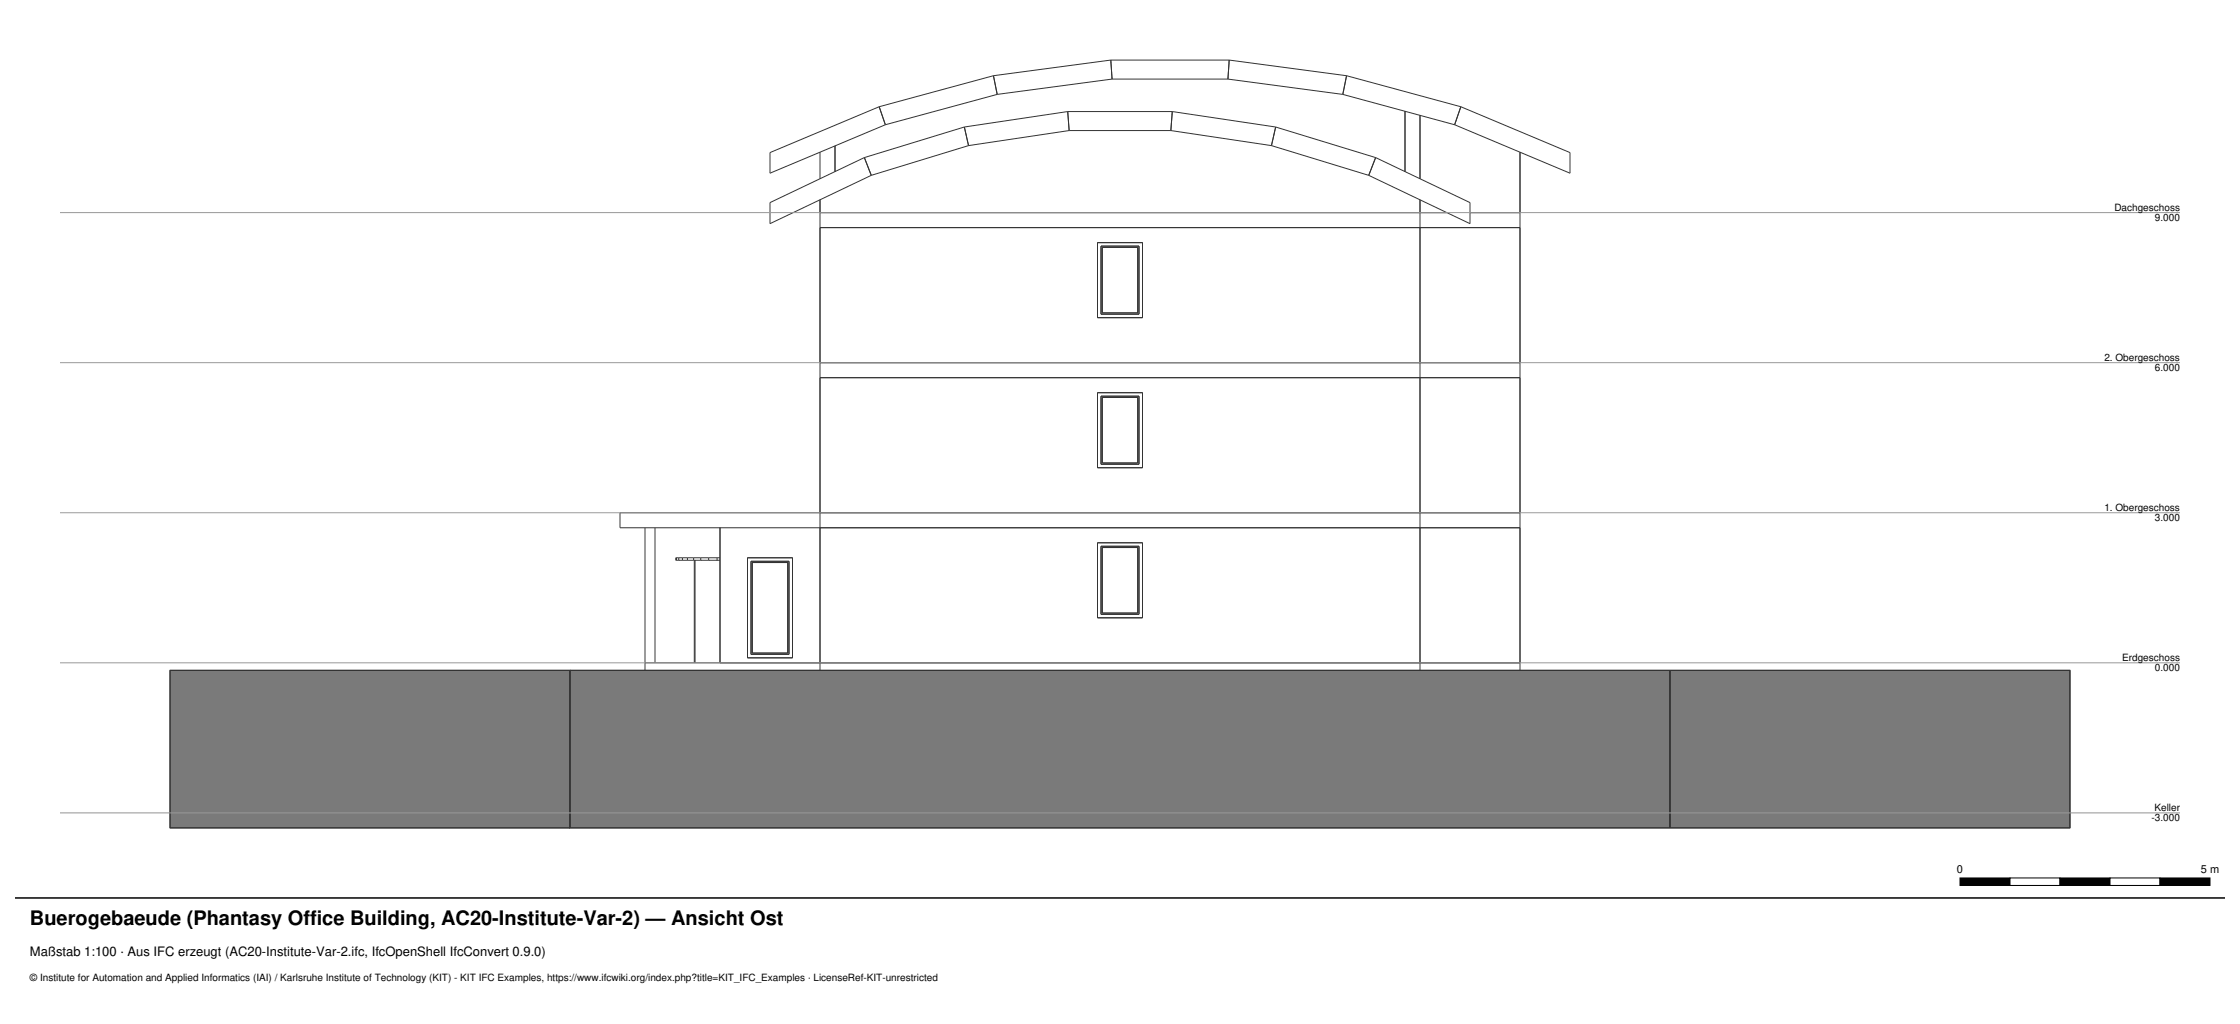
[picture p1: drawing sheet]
<svg xmlns="http://www.w3.org/2000/svg" width="448mm" height="205mm" viewBox="0 0 448 205" stroke-linecap="round" stroke-linejoin="round" font-family="sans-serif">
<defs><g id="words">
<text font-size="4" x="6" y="185">Buerogebaeude (Phantasy Office Building, AC20-Institute-Var-2) — Ansicht Ost</text>
<text font-size="2.6" x="6" y="191.2">Maßstab 1:100 · Aus IFC erzeugt (AC20-Institute-Var-2.ifc, IfcOpenShell IfcConvert 0.9.0)</text>
<g font-size="2.2">
<text x="391.4" y="174.5">0</text>
<text x="440.2" y="174.5">5 m</text>
</g>
<g font-size="2">
<text x="422.9" y="42.2">Dachgeschoss</text>
<text x="431" y="44.2">9.000</text>
<text x="420.9" y="72.2">2. Obergeschoss</text>
<text x="431" y="74.2">6.000</text>
<text x="420.9" y="102.2">1. Obergeschoss</text>
<text x="431" y="104.2">3.000</text>
<text x="424.4" y="132.2">Erdgeschoss</text>
<text x="431" y="134.2">0.000</text>
<text x="430.3" y="164.2">-3.000</text>
<text x="430.9" y="162.2">Keller</text>
<text x="6" y="196">© Institute for Automation and Applied Informatics (IAI) / Karlsruhe Institute of Technology (KIT) - KIT IFC Examples, https://www.ifcwiki.org/index.php?title=KIT_IFC_Examples · LicenseRef-KIT-unrestricted</text>
</g>
</g></defs>
<path d="M34 134v31.5h80v-31.5h300v31.5h-300v-31.5zM334 134v31.5z" fill-rule="evenodd" fill="#7a7a7a"/>
<path d="M114 134h300v31.5h-300v-31.5h-80v31.5h80M334 134v31.5" fill="none" stroke="#222" stroke-width=".2"/>
<g fill="none" stroke="#333" stroke-width=".2">
<path d="M198.7 15.1l.7 3.8M198.7 15.1l-22.9 6.2M199.4 18.9l-22.3 6M222.2 12h23.6M222.2 12l.2 3.8M222.2 12l-23.5 3.1M222.4 15.8h23.2M222.4 15.8l-23 3.1M245.6 15.8l23 3.1M245.8 12l23.5 3.1M245.8 12l-.2 3.8M268.6 18.9l22.3 6"/>
<path d="M269.3 15.1l22.9 6.2M269.3 15.1l-.7 3.8M164 30.4v5.3M164 39.9v94.1M167 29.2v5.1M172.9 31.5l-18.9 9v4.2l20.3-9.6M172.9 31.5l1.4 3.6M175.8 21.3l1.3 3.6M175.8 21.3l-21.8 9.2v4.1l23.1-9.7M192.9 25.4l.8 3.7M192.9 25.4l-20 6.1M193.7 29.1l-19.4 6"/>
<path d="M213.5 22.3h21M213.5 22.3l.3 3.8M213.5 22.3l-20.6 3.1M213.8 26.1h20.4M213.8 26.1l-20.1 3M234.2 26.1l20.1 3M234.5 22.3l20.6 3.1M234.5 22.3l-.3 3.8M254.3 29.1l19.4 6M255.1 25.4l20 6.1M255.1 25.4l-.8 3.7M275.1 31.5l18.9 9v4.2l-20.3-9.6"/>
<path d="M275.1 31.5l-1.4 3.6M281 22.2v12.1M284 23.1v12.6M284 39.9v94.1M292.2 21.3l21.8 9.2v4.1l-23.1-9.7M292.2 21.3l-1.3 3.6M304 30.4v103.6M164 45.5h140M164 42.5h125.4M219.5 48.5h9v15h-9zM220.2 49.2h7.6v13.6h-7.6zM220.5 49.5h7v13.1h-7z"/>
<path d="M294 42.5h10M164 75.5h140M164 72.5h140M219.5 78.5h9v15h-9zM220.2 79.2h7.6v13.6h-7.6zM220.5 79.5h7v13.1h-7zM129 105.5v28.5M131 105.5v27M135.3 111.5v.5M135.8 111.5v.5M136.5 111.5v.5M137.5 111.5v.5"/>
<path d="M138.7 111.5v.5M138.9 112v20.5M139 112v20.5M140.2 111.5v.5M141.7 111.5v.5M143.4 111.5v.5M144 105.5v27M144 111.5h-8.8v.5h8.8M149.5 111.5h9v20h-9zM150.2 112.2h7.6v18.6h-7.6zM150.5 112.5h7v18.1h-7zM219.5 108.5h9v15h-9z"/>
<path d="M220.2 109.2h7.6v13.6h-7.6zM220.5 109.5h7v13.1h-7zM304 102.5h-180v3h180M34 134h380v31.5h-380zM114 134v31.5M129 132.5h175M334 134v31.5"/>
</g>
<path d="M12 42.5h424M12 72.5h424M12 102.5h424M12 132.5h424M12 162.5h424" fill="none" stroke="#999" stroke-width=".2"/>
<path d="M3 179.5h442" fill="none" stroke="#000" stroke-width=".3"/>
<path d="M392 175.5h10v1.5h-10z" fill="#000"/>
<path d="M392 175.5h10v1.5h-10z" fill="none" stroke="#000" stroke-width=".2"/>
<path d="M402 175.5h10v1.5h-10z" fill="#fff"/>
<path d="M402 175.5h10v1.5h-10zM412 175.5h10v1.5h-10z" fill="none" stroke="#000" stroke-width=".2"/>
<path d="M412 175.5h10v1.5h-10z" fill="#000"/>
<path d="M422 175.5h10v1.5h-10z" fill="#fff"/>
<path d="M422 175.5h10v1.5h-10zM432 175.5h10v1.5h-10z" fill="none" stroke="#000" stroke-width=".2"/>
<path d="M432 175.5h10v1.5h-10z" fill="#000"/>
<use href="#words"/>
</svg>
